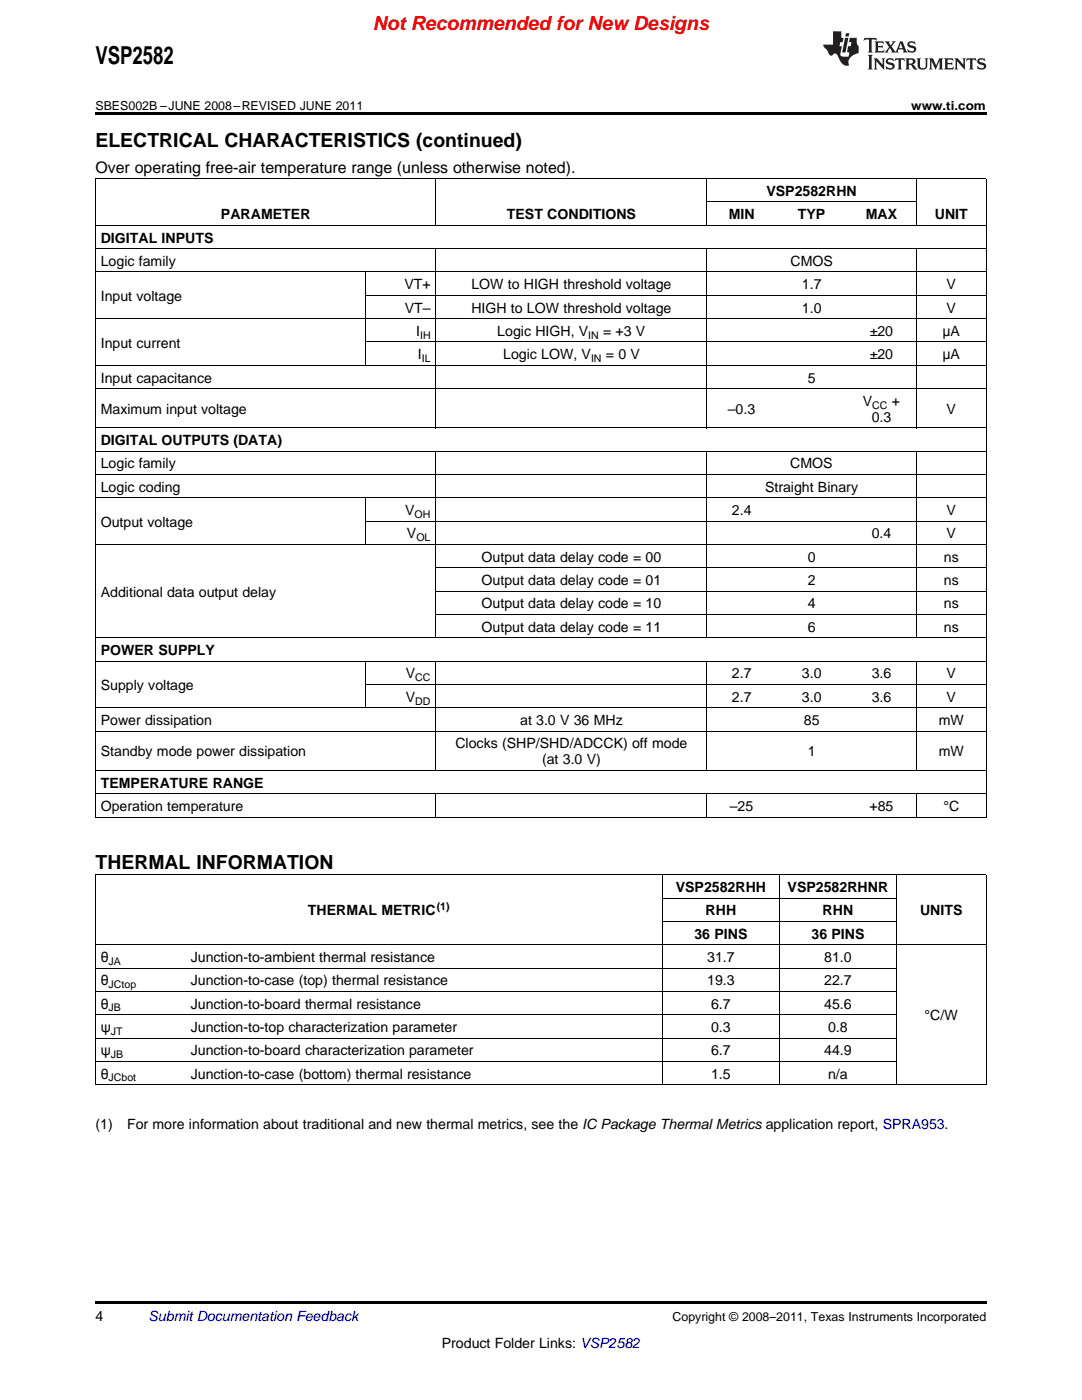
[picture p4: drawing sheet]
<svg xmlns="http://www.w3.org/2000/svg" width="216mm" height="279mm" viewBox="0 0 216 279" stroke-linecap="round" stroke-linejoin="round" font-family="sans-serif">
<defs><g id="words">
<text font-size="4.9" x="19" y="12.8">VSP2582</text>
<text font-size="3.9" fill="#f00" x="74.4" y="6">Not Recommended for New Designs</text>
<g font-size="3.9">
<text x="19" y="29.3">ELECTRICAL CHARACTERISTICS (continued)</text>
<text x="19" y="173.4">THERMAL INFORMATION</text>
</g>
<text font-size="3.2" x="19" y="34.4">Over operating free-air temperature range (unless otherwise noted).</text>
<g font-size="2.8">
<text x="152.9" y="39.1">VSP2582RHN</text>
<text x="44.1" y="43.7">PARAMETER</text>
<text x="101.1" y="43.7">TEST CONDITIONS</text>
<text x="145.4" y="43.7">MIN</text>
<text x="159.2" y="43.7">TYP</text>
<text x="172.8" y="43.7">MAX</text>
<text x="186.5" y="43.7">UNIT</text>
<text x="20.1" y="48.4">DIGITAL INPUTS</text>
<text x="20.1" y="53.1">Logic family</text>
<text x="157.7" y="53.1">CMOS</text>
<text x="80.7" y="57.7">VT+</text>
<text x="94.1" y="57.7">LOW to HIGH threshold voltage</text>
<text x="160" y="57.7">1.7</text>
<text x="188.9" y="57.7">V</text>
<text x="20.1" y="60">Input voltage</text>
<text x="80.8" y="62.4">VT–</text>
<text x="94.1" y="62.4">HIGH to LOW threshold voltage</text>
<text x="160" y="62.4">1.0</text>
<text x="188.9" y="62.4">V</text>
<text x="20.1" y="69.4">Input current</text>
<text x="83" y="67">I</text>
<text x="83.4" y="71.7">I</text>
<text x="99.2" y="67">Logic HIGH, V</text>
<text x="100.4" y="71.7">Logic LOW, V</text>
<text x="120.3" y="67">= +3 V</text>
<text x="120.9" y="71.7">= 0 V</text>
<text x="173.6" y="67">±20</text>
<text x="173.6" y="71.7">±20</text>
<text x="188.1" y="67">μA</text>
<text x="188.1" y="71.7">μA</text>
<text x="20.1" y="76.3">Input capacitance</text>
<text x="161.2" y="76.3">5</text>
<text x="20.1" y="82.6">Maximum input voltage</text>
<text x="145.2" y="82.6">–0.3</text>
<text x="172.2" y="81">V</text>
<text x="177.9" y="81">+</text>
<text x="188.9" y="82.6">V</text>
<text x="20.1" y="88.8">DIGITAL OUTPUTS (DATA)</text>
<text x="174" y="84.2">0.3</text>
<text x="20.1" y="93.5">Logic family</text>
<text x="157.7" y="93.5">CMOS</text>
<text x="20.1" y="98.1">Logic coding</text>
<text x="152.6" y="98.1">Straight Binary</text>
<text x="20.1" y="105.1">Output voltage</text>
<text x="80.9" y="102.8">V</text>
<text x="81.2" y="107.5">V</text>
<text x="146" y="102.8">2.4</text>
<text x="174" y="107.5">0.4</text>
<text x="188.9" y="102.8">V</text>
<text x="188.9" y="107.5">V</text>
<text x="96.1" y="112.1">Output data delay code = 00</text>
<text x="161.2" y="112.1">0</text>
<text x="188.3" y="112.1">ns</text>
<text x="20.1" y="119.1">Additional data output delay</text>
<text x="96.1" y="116.8">Output data delay code = 01</text>
<text x="161.2" y="116.8">2</text>
<text x="188.3" y="116.8">ns</text>
<text x="96.1" y="121.4">Output data delay code = 10</text>
<text x="161.2" y="121.4">4</text>
<text x="188.3" y="121.4">ns</text>
<text x="20.1" y="130.7">POWER SUPPLY</text>
<text x="96.1" y="126.1">Output data delay code = 11</text>
<text x="161.2" y="126.1">6</text>
<text x="188.3" y="126.1">ns</text>
<text x="20.1" y="137.7">Supply voltage</text>
<text x="81" y="135.4">V</text>
<text x="146" y="135.4">2.7</text>
<text x="160" y="135.4">3.0</text>
<text x="174" y="135.4">3.6</text>
<text x="188.9" y="135.4">V</text>
<text x="81" y="140.1">V</text>
<text x="146" y="140.1">2.7</text>
<text x="160" y="140.1">3.0</text>
<text x="174" y="140.1">3.6</text>
<text x="188.9" y="140.1">V</text>
<text x="20.1" y="144.7">Power dissipation</text>
<text x="90.9" y="149.4">Clocks (SHP/SHD/ADCCK) off mode</text>
<text x="103.8" y="144.7">at 3.0 V 36 MHz</text>
<text x="160.4" y="144.7">85</text>
<text x="187.3" y="144.7">mW</text>
<text x="20.1" y="151">Standby mode power dissipation</text>
<text x="108.2" y="152.5">(at 3.0 V)</text>
<text x="161.2" y="151">1</text>
<text x="187.3" y="151">mW</text>
<text x="20.1" y="157.2">TEMPERATURE RANGE</text>
<text x="20.1" y="161.9">Operation temperature</text>
<text x="145.6" y="161.9">–25</text>
<text x="173.5" y="161.9">+85</text>
<text x="188.2" y="161.9">°C</text>
<text x="134.8" y="178">VSP2582RHH</text>
<text x="157.2" y="178">VSP2582RHNR</text>
<text x="61.5" y="182.7">THERMAL METRIC</text>
<text x="140.8" y="182.7">RHH</text>
<text x="164.1" y="182.7">RHN</text>
<text x="183.6" y="182.7">UNITS</text>
<text x="20.1" y="192">θ</text>
<text x="38.1" y="192">Junction-to-ambient thermal resistance</text>
<text x="138.6" y="187.3">36 PINS</text>
<text x="141.1" y="192">31.7</text>
<text x="161.9" y="187.3">36 PINS</text>
<text x="164.5" y="192">81.0</text>
<text x="20.1" y="196.6">θ</text>
<text x="38.1" y="196.6">Junction-to-case (top) thermal resistance</text>
<text x="141.1" y="196.6">19.3</text>
<text x="164.5" y="196.6">22.7</text>
<text x="20.1" y="201.3">θ</text>
<text x="38.1" y="201.3">Junction-to-board thermal resistance</text>
<text x="141.9" y="201.3">6.7</text>
<text x="164.5" y="201.3">45.6</text>
<text x="184.5" y="203.6">°C/W</text>
<text x="20.1" y="206">ψ</text>
<text x="38.1" y="206">Junction-to-top characterization parameter</text>
<text x="141.9" y="206">0.3</text>
<text x="165.2" y="206">0.8</text>
<text x="20.1" y="210.6">ψ</text>
<text x="20.1" y="215.3">θ</text>
<text x="38.1" y="210.6">Junction-to-board characterization parameter</text>
<text x="38.1" y="215.3">Junction-to-case (bottom) thermal resistance</text>
<text x="141.9" y="210.6">6.7</text>
<text x="141.9" y="215.3">1.5</text>
<text x="164.5" y="210.6">44.9</text>
<text x="165.2" y="215.3">n/a</text>
<text x="19" y="225.4">(1)</text>
<text x="25.4" y="225.4">For more information about traditional and new thermal metrics, see the IC Package Thermal Metrics application report, SPRA953.</text>
<text x="19" y="263.6">4</text>
<text x="88.2" y="269">Product Folder Links: VSP2582</text>
</g>
<text font-size="2.8" fill="#0000c8" x="29.6" y="263.6">Submit Documentation Feedback</text>
<g font-size="2.5">
<text x="19" y="21.9">SBES002B –JUNE 2008–REVISED JUNE 2011</text>
<text x="181.8" y="21.9">www.ti.com</text>
<text x="134.2" y="263.6">Copyright © 2008–2011, Texas Instruments Incorporated</text>
</g>
<g font-size="2.1">
<text x="83.8" y="67.6">IH</text>
<text x="117.4" y="67.6">IN</text>
<text x="84.2" y="72.2">IL</text>
<text x="117.9" y="72.2">IN</text>
<text x="174.1" y="81.6">CC</text>
<text x="82.7" y="103.4">OH</text>
<text x="83.1" y="108">OL</text>
<text x="82.9" y="136">CC</text>
<text x="82.9" y="140.6">DD</text>
<text x="87.2" y="181.5">(1)</text>
<text x="21.7" y="192.5">JA</text>
<text x="21.7" y="197.2">JCtop</text>
<text x="21.7" y="201.9">JB</text>
<text x="22.1" y="206.5">JT</text>
<text x="21.7" y="215.8">JCbot</text>
<text x="22.1" y="211.2">JB</text>
</g>
</g></defs>
<path d="M19 22.5h177.8v.5h-177.8zM19 259.7h177.8v.5h-177.8z" fill="#000"/>
<g fill="none" stroke="#000" stroke-width=".2">
<path d="M19 35.6h177.8M19.1 35.7v127.4M87 35.7v9.3M141 35.7v9.3M182.8 35.7v9.3M196.8 35.7v127.4M19 54.3h177.8M19 49.6h177.8M19 45h177.8M73 54.3v18.7M73.1 58.9h123.7M87 49.7v35.7"/>
<path d="M141 49.7v35.7M141 40.3h41.8M182.8 49.7v35.7M19 77.6h177.8M19 72.9h177.8M19 63.6h177.8M73.1 68.2h123.7M19 99.4h177.8M19 94.7h177.8M19 90h177.8M19 85.4h177.8M73 99.4v9.3"/>
<path d="M87 90.1v37.3M141 90.1v37.3M182.8 90.1v37.3M19 108.7h177.8M73.1 104h123.7M87 118h109.8M87 113.3h109.8M19 132h177.8M19 127.3h177.8M73 132v9.3M73.1 136.6h123.7M87 132v21.8"/>
<path d="M87 122.6h109.8M141 132v21.8M182.8 132v21.8M19 158.4h177.8M19 153.8h177.8M19 145.9h177.8M19 141.3h177.8M87 158.5v4.6M141 158.5v4.6M182.8 158.5v4.6M19 174.6h177.8M19 163.1h177.8"/>
<path d="M19.1 174.6v41.9M132.1 174.6v41.9M132.2 179.2h46.7M155.5 174.6v41.9M178.8 174.6v41.9M196.8 174.6v41.9M19 197.9h159.9M19 193.2h159.9M19 188.5h177.8M132.2 183.9h46.7M19 216.5h177.8M19 211.8h159.9"/>
<path d="M19 207.2h159.9M19 202.5h159.9"/>
</g>
<g fill="#231f20">
<path d="M172.5 7.6l-.1 .5 .4-.2h.6v.1v2.1l-.2 .4h.9l-.2-.4v-2.1l.1-.1h.5l.5 .2-.2-.5zM174.5 8.3l.2 .3v1.5l-.2 .4h1.8l.2-.6a1.04 1.04 0 0 1-1.3 .2v-.7h.6l.3 .2v-.6l-.3 .2h-.6v-.6l.8-.1 .4 .3-.2-.5zM176.5 8.3l.9 1.1-.9 1.1h.8l-.2-.2 .4-.7 .5 .7-.2 .2h1.5l-.2-.2 .2-.4h.9l.1 .4-.2 .2h1l-.3-.3-.7-1.9h-.5l-.9 2-.8-1 .9-1h-.8l.1 .3-.4 .5-.3-.6 .1-.2zM179.7 8.6l.4 1h-.7zM181.3 8.4a.63 .63 0 0 0-.2 .7 .63 .63 0 0 0 .6 .4l.6 .2 .1 .2a.75 .75 0 0 1-.7 .4 .75 .75 0 0 1-.6-.5l.1 .7 .1-.1a1.11 1.11 0 0 0 1.5-.6 1.13 1.13 0 0 0-1.2-.8l-.1-.4a1.04 1.04 0 0 1 1.2 .2l-.2-.5-.2 .1-.4-.2zM173.2 10.9l.2 .4v2.2l-.2 .4h1l-.3-.4v-2.2l.3-.4zM174.3 11.6l.3 .4v1.5l-.3 .4h.8l-.2-.4v-1.3l1.5 1.7v-1.9l.2-.4h-.7l.2 .4v.9l-1.1-1.3zM177 11.8a.62 .62 0 0 0-.2 .7 .62 .62 0 0 0 .6 .4l.6 .1 .1 .3a.76 .76 0 0 1-.7 .3 .76 .76 0 0 1-.7-.4l.2 .7 .1-.1a1.11 1.11 0 0 0 1.5-.6 1.13 1.13 0 0 0-1.2-.8l-.1-.4a1.04 1.04 0 0 1 1.2 .2l-.2-.6-.2 .1-.5-.1zM178.7 11.6l-.2 .6a.61 .61 0 0 1 .8-.3v1.6l-.2 .4h.9l-.2-.4v-1.6a.63 .63 0 0 1 .7 .3l-.1-.6zM180.6 11.6l.3 .4v1.5l-.3 .4h1l-.2-.2-.1-.8 .6 .2a.76 .76 0 0 0 1.2 .7l-1-1a.58 .58 0 0 0 .6-.5 .58 .58 0 0 0-.5-.6zM181.4 11.9h.1a.45 .45 0 0 1 .5 .1 .45 .45 0 0 1 .1 .5l-.8 .2zM182.9 11.6l.2 .2a2.17 2.17 0 0 0 .3 1.9 .99 .99 0 0 0 1.6-.6v-1.1l.2-.4h-.7l.2 .2a1.92 1.92 0 0 1-.2 1.8 .6 .6 0 0 1-.9-.5v-1.1l.2-.4zM185.4 11.6l.2 .4v1.5l-.2 .4h.7l-.2-.4v-1.4l.8 1.8 .8-1.8v1.4l-.2 .4h.9l-.2-.4v-1.5l.2-.4h-.8l-.6 1.5-.6-1.5zM188.4 11.6l.2 .4v1.5l-.2 .4h1.8l.1-.6a1.04 1.04 0 0 1-1.2 .1v-.6h.5l.4 .2v-.6l-.4 .2h-.5v-.7h.8l.3 .3-.1-.6zM190.5 11.6l.2 .4v1.5l-.2 .4h.7l-.2-.4v-1.3l1.5 1.7v-1.9l.2-.4h-.7l.2 .4v.9l-1.1-1.3zM192.9 11.6l-.1 .6a.61 .61 0 0 1 .7-.3l.1 1.6-.3 .4h1l-.3-.4 .1-1.6a.63 .63 0 0 1 .7 .3l-.1-.6zM195.2 11.8a.62 .62 0 0 0-.2 .7 .62 .62 0 0 0 .6 .4l.6 .1 .1 .3a.76 .76 0 0 1-.7 .3 .76 .76 0 0 1-.6-.4l.1 .7 .1-.1a1.11 1.11 0 0 0 1.6-.6 1.13 1.13 0 0 0-1.3-.8l-.1-.4a1.04 1.04 0 0 1 1.2 .2l-.1-.6-.2 .1-.5-.1z"/>
<path d="M166.2 6.3v2.6h-1.9v.4l.8 .9a.91 .91 0 0 0 1 .8 .56 .56 0 0 1 .5-.3 .56 .56 0 0 1 .5 .3l.4 .8a1.53 1.53 0 0 0 1.9 1.2 1.54 1.54 0 0 1 1-2.1l.9-.3v-1.4a1.52 1.52 0 0 1-.4-1.6h-1.3l-.2 .8h.5l-.2 .8h-.5l-.1 1v.2l.4 .1-.2 .8a1.93 1.93 0 0 1-1.6-.3l.3-1.8h-.5l.2-.8h.4l.2-.8h-.4v-1.3zM168.6 7.6l-.6 2.9h.7l.6-2.9zM168.8 6.6l-.1 .7h.6l.2-.7z"/>
</g>
<use href="#words"/>
</svg>
